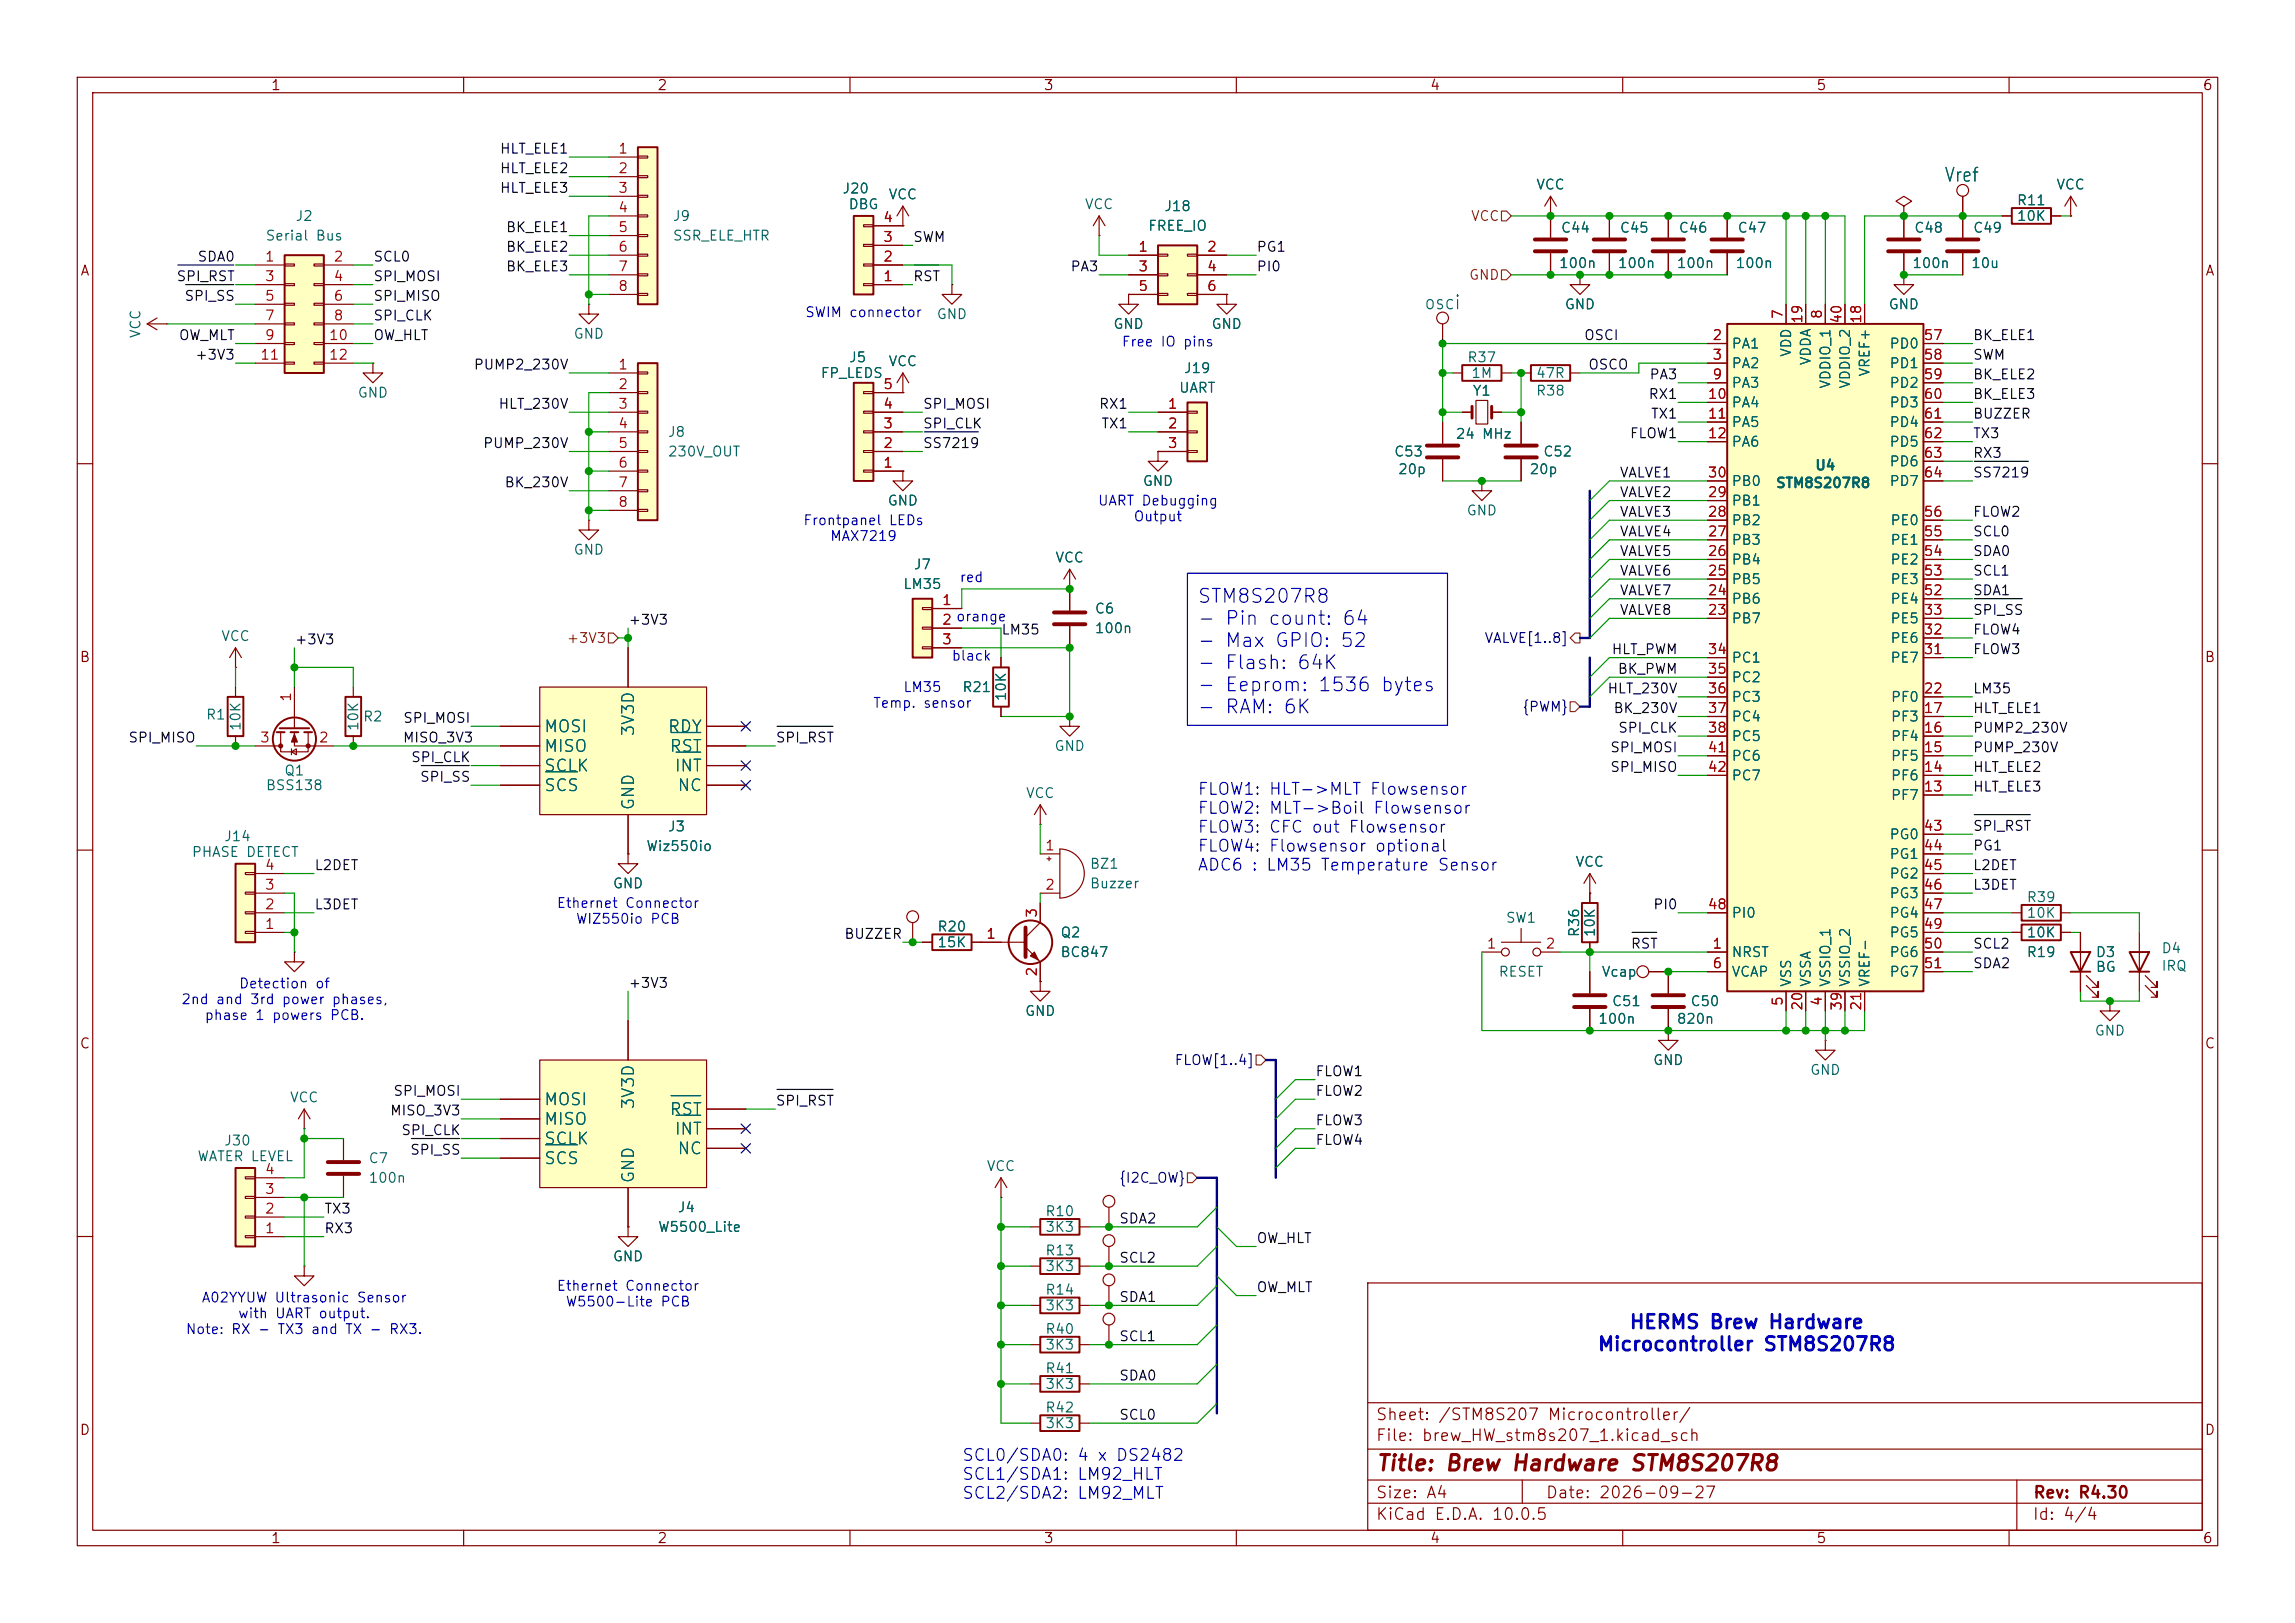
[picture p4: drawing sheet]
<svg xmlns="http://www.w3.org/2000/svg" width="297mm" height="210mm" viewBox="0 0 297 210" stroke-linecap="round" stroke-linejoin="round" font-family="sans-serif">
<defs><g id="words">
<text font-size="2" fill="#840000" x="178" y="190.8">Title: Brew Hardware STM8S207R8</text>
<g font-size="1.8" fill="#006464">
<text x="251.5" y="24">Vref</text>
<text x="184.2" y="40.5">osci</text>
</g>
<g font-size="1.8" fill="#0000c2">
<text x="154.9" y="78.5">STM8S207R8</text>
<text x="154.9" y="81.3">- Pin count: 64</text>
<text x="154.9" y="84.2">- Max GPIO: 52</text>
<text x="154.9" y="87">- Flash: 64K</text>
<text x="154.9" y="89.9">- Eeprom: 1536 bytes</text>
<text x="154.9" y="92.8">- RAM: 6K</text>
<text x="210.8" y="172.4">HERMS Brew Hardware</text>
<text x="206.7" y="175.2">Microcontroller STM8S207R8</text>
</g>
<g font-size="1.5" fill="#006464">
<text x="70.3" y="95.1">MOSI</text>
<text x="82.4" y="95.4" transform="rotate(-90 82.4 95.4)">3V3D</text>
<text x="86.3" y="95.1">RDY</text>
<text x="70.3" y="97.7">MISO</text>
<text x="70.3" y="100.2">SCLK</text>
<text x="86.5" y="97.7">RST</text>
<text x="87.2" y="100.2">INT</text>
<text x="70.3" y="102.8">SCS</text>
<text x="82.4" y="105" transform="rotate(-90 82.4 105)">GND</text>
<text x="87.6" y="102.8">NC</text>
<text x="70.3" y="143.4">MOSI</text>
<text x="82.4" y="143.7" transform="rotate(-90 82.4 143.7)">3V3D</text>
<text x="70.3" y="145.9">MISO</text>
<text x="70.3" y="148.5">SCLK</text>
<text x="86.5" y="144.7">RST</text>
<text x="87.2" y="147.2">INT</text>
<text x="87.6" y="149.7">NC</text>
<text x="70.3" y="151">SCS</text>
<text x="82.4" y="153.2" transform="rotate(-90 82.4 153.2)">GND</text>
</g>
<g font-size="1.5" fill="#0000c2">
<text x="154.9" y="103.2">FLOW1: HLT-&gt;MLT Flowsensor</text>
<text x="154.9" y="105.7">FLOW2: MLT-&gt;Boil Flowsensor</text>
<text x="154.9" y="108.1">FLOW3: CFC out Flowsensor</text>
<text x="154.9" y="110.6">FLOW4: Flowsensor optional</text>
<text x="154.9" y="113">ADC6 : LM35 Temperature Sensor</text>
<text x="124.4" y="189.4">SCL0/SDA0: 4 x DS2482</text>
<text x="124.4" y="191.9">SCL1/SDA1: LM92_HLT</text>
<text x="124.4" y="194.3">SCL2/SDA2: LM92_MLT</text>
</g>
<g font-size="1.5" fill="#840000">
<text x="178" y="184.1">Sheet: /STM8S207 Microcontroller/</text>
<text x="178" y="186.8">File: brew_HW_stm8s207_1.kicad_sch</text>
<text x="178" y="197">KiCad E.D.A. 10.0.5</text>
<text x="178" y="194.2">Size: A4</text>
<text x="200" y="194.2">Date: 2026-09-27</text>
<text x="263" y="197">Id: 4/4</text>
<text x="263" y="194.2">Rev: R4.30</text>
</g>
<g font-size="1.3" fill="#840000">
<text x="35" y="12">1</text>
<text x="85" y="12">2</text>
<text x="135" y="12">3</text>
<text x="185" y="12">4</text>
<text x="235" y="12">5</text>
<text x="285" y="12">6</text>
<text x="10.3" y="36">A</text>
<text x="285.3" y="36">A</text>
<text x="10.2" y="86">B</text>
<text x="285.2" y="86">B</text>
<text x="10.2" y="136">C</text>
<text x="285.2" y="136">C</text>
<text x="10.2" y="186">D</text>
<text x="285.2" y="186">D</text>
<text x="35" y="200">1</text>
<text x="85" y="200">2</text>
<text x="135" y="200">3</text>
<text x="185" y="200">4</text>
<text x="235" y="200">5</text>
<text x="285" y="200">6</text>
</g>
<g font-size="1.3" fill="#0f0f0f">
<text x="64.6" y="22.7">HLT_ELE2</text>
<text x="64.6" y="20.2">HLT_ELE1</text>
<text x="64.6" y="25.3">HLT_ELE3</text>
<text x="25.5" y="34.2">SDA0</text>
<text x="48.2" y="34.2">SCL0</text>
<text x="65.4" y="35.4">BK_ELE3</text>
<text x="65.4" y="30.4">BK_ELE1</text>
<text x="65.4" y="32.9">BK_ELE2</text>
<text x="118.1" y="31.6">SWM</text>
<text x="138.4" y="35.4">PA3</text>
<text x="162.5" y="32.9">PG1</text>
<text x="162.5" y="35.4">PI0</text>
<text x="22.8" y="36.7">SPI_RST</text>
<text x="23.8" y="39.2">SPI_SS</text>
<text x="48.2" y="36.7">SPI_MOSI</text>
<text x="48.2" y="41.8">SPI_CLK</text>
<text x="48.2" y="39.2">SPI_MISO</text>
<text x="118.1" y="36.7">RST</text>
<text x="23.1" y="44.3">OW_MLT</text>
<text x="25.2" y="46.9">+3V3</text>
<text x="48.2" y="44.3">OW_HLT</text>
<text x="204.9" y="44.3">OSCI</text>
<text x="255.2" y="44.3">BK_ELE1</text>
<text x="255.2" y="46.9">SWM</text>
<text x="61.2" y="48.1">PUMP2_230V</text>
<text x="64.4" y="53.2">HLT_230V</text>
<text x="119.4" y="53.2">SPI_MOSI</text>
<text x="142.1" y="53.2">RX1</text>
<text x="205.5" y="48.1">OSCO</text>
<text x="213.3" y="51.9">RX1</text>
<text x="213.4" y="49.4">PA3</text>
<text x="255.2" y="49.4">BK_ELE2</text>
<text x="255.2" y="51.9">BK_ELE3</text>
<text x="62.4" y="58.3">PUMP_230V</text>
<text x="119.4" y="55.8">SPI_CLK</text>
<text x="119.4" y="58.3">SS7219</text>
<text x="142.4" y="55.8">TX1</text>
<text x="210.8" y="57">FLOW1</text>
<text x="213.6" y="54.5">TX1</text>
<text x="255.2" y="59.6">RX3</text>
<text x="255.2" y="54.5">BUZZER</text>
<text x="255.2" y="57">TX3</text>
<text x="65.2" y="63.4">BK_230V</text>
<text x="209.5" y="62.1">VALVE1</text>
<text x="209.5" y="64.6">VALVE2</text>
<text x="255.2" y="62.1">SS7219</text>
<text x="209.5" y="67.2">VALVE3</text>
<text x="209.5" y="69.7">VALVE4</text>
<text x="255.2" y="69.7">SCL0</text>
<text x="255.2" y="67.2">FLOW2</text>
<text x="209.5" y="72.3">VALVE5</text>
<text x="209.5" y="77.3">VALVE7</text>
<text x="209.5" y="74.8">VALVE6</text>
<text x="255.2" y="77.3">SDA1</text>
<text x="255.2" y="74.8">SCL1</text>
<text x="255.2" y="72.3">SDA0</text>
<text x="38.1" y="83.7">+3V3</text>
<text x="81.3" y="81.2">+3V3</text>
<text x="129.5" y="82.4">LM35</text>
<text x="209.5" y="79.9">VALVE8</text>
<text x="255.2" y="79.9">SPI_SS</text>
<text x="255.2" y="82.4">FLOW4</text>
<text x="208.5" y="85">HLT_PWM</text>
<text x="209.3" y="87.5">BK_PWM</text>
<text x="255.2" y="85">FLOW3</text>
<text x="52.1" y="93.9">SPI_MOSI</text>
<text x="207.9" y="90">HLT_230V</text>
<text x="208.7" y="92.6">BK_230V</text>
<text x="209.3" y="95.1">SPI_CLK</text>
<text x="255.2" y="92.6">HLT_ELE1</text>
<text x="255.2" y="90">LM35</text>
<text x="255.2" y="95.1">PUMP2_230V</text>
<text x="16.5" y="96.4">SPI_MISO</text>
<text x="52" y="96.4">MISO_3V3</text>
<text x="53.1" y="98.9">SPI_CLK</text>
<text x="54.3" y="101.5">SPI_SS</text>
<text x="100.3" y="96.4">SPI_RST</text>
<text x="208.3" y="100.2">SPI_MISO</text>
<text x="208.3" y="97.7">SPI_MOSI</text>
<text x="255.2" y="97.7">PUMP_230V</text>
<text x="255.2" y="100.2">HLT_ELE2</text>
<text x="255.2" y="102.7">HLT_ELE3</text>
<text x="255.2" y="107.8">SPI_RST</text>
<text x="40.6" y="112.9">L2DET</text>
<text x="255.2" y="110.4">PG1</text>
<text x="255.2" y="112.9">L2DET</text>
<text x="40.6" y="118">L3DET</text>
<text x="213.9" y="118">PI0</text>
<text x="255.2" y="115.4">L3DET</text>
<text x="109.2" y="121.8">BUZZER</text>
<text x="211" y="123.1">RST</text>
<text x="255.2" y="123.1">SCL2</text>
<text x="255.2" y="125.6">SDA2</text>
<text x="81.3" y="128.1">+3V3</text>
<text x="50.8" y="142.1">SPI_MOSI</text>
<text x="100.3" y="143.4">SPI_RST</text>
<text x="170.2" y="142.1">FLOW2</text>
<text x="170.2" y="139.6">FLOW1</text>
<text x="50.4" y="144.7">MISO_3V3</text>
<text x="51.8" y="147.2">SPI_CLK</text>
<text x="53" y="149.7">SPI_SS</text>
<text x="170.2" y="148.5">FLOW4</text>
<text x="170.2" y="145.9">FLOW3</text>
<text x="41.9" y="159.9">RX3</text>
<text x="41.9" y="157.4">TX3</text>
<text x="144.8" y="158.6">SDA2</text>
<text x="162.5" y="161.2">OW_HLT</text>
<text x="144.8" y="163.7">SCL2</text>
<text x="162.5" y="167.5">OW_MLT</text>
<text x="144.8" y="168.8">SDA1</text>
<text x="144.8" y="173.9">SCL1</text>
<text x="144.8" y="178.9">SDA0</text>
<text x="144.8" y="184">SCL0</text>
</g>
<g font-size="1.3" fill="#a90000">
<text x="79.9" y="20.2">1</text>
<text x="79.9" y="22.7">2</text>
<text x="79.9" y="25.3">3</text>
<text x="79.9" y="27.8">4</text>
<text x="114.2" y="29.1">4</text>
<text x="34.2" y="34.2">1</text>
<text x="43.1" y="34.2">2</text>
<text x="79.9" y="30.3">5</text>
<text x="79.9" y="32.9">6</text>
<text x="79.9" y="35.4">7</text>
<text x="114.2" y="34.2">2</text>
<text x="114.2" y="31.6">3</text>
<text x="147.2" y="32.9">1</text>
<text x="147.2" y="35.4">3</text>
<text x="156.1" y="32.9">2</text>
<text x="156.1" y="35.4">4</text>
<text x="34.2" y="36.7">3</text>
<text x="34.2" y="39.2">5</text>
<text x="34.2" y="41.8">7</text>
<text x="43.1" y="36.7">4</text>
<text x="43.1" y="39.2">6</text>
<text x="43.1" y="41.8">8</text>
<text x="79.9" y="38">8</text>
<text x="114.2" y="36.7">1</text>
<text x="147.2" y="38">5</text>
<text x="156.1" y="38">6</text>
<text x="231" y="41.4" transform="rotate(-90 231 41.4)">7</text>
<text x="233.5" y="42" transform="rotate(-90 233.5 42)">19</text>
<text x="236.1" y="41.4" transform="rotate(-90 236.1 41.4)">8</text>
<text x="238.6" y="42" transform="rotate(-90 238.6 42)">40</text>
<text x="241.2" y="42" transform="rotate(-90 241.2 42)">18</text>
<text x="33.6" y="46.9">11</text>
<text x="34.2" y="44.3">9</text>
<text x="42.5" y="44.3">10</text>
<text x="42.5" y="46.9">12</text>
<text x="221.5" y="44.3">2</text>
<text x="221.5" y="46.9">3</text>
<text x="248.9" y="44.3">57</text>
<text x="248.9" y="46.9">58</text>
<text x="79.9" y="48.1">1</text>
<text x="79.9" y="50.7">2</text>
<text x="79.9" y="53.2">3</text>
<text x="114.2" y="53.2">4</text>
<text x="114.2" y="50.7">5</text>
<text x="151" y="53.2">1</text>
<text x="220.9" y="51.9">10</text>
<text x="221.5" y="49.4">9</text>
<text x="248.9" y="49.4">59</text>
<text x="248.9" y="51.9">60</text>
<text x="79.9" y="55.7">4</text>
<text x="79.9" y="58.3">5</text>
<text x="114.2" y="58.3">2</text>
<text x="114.2" y="55.7">3</text>
<text x="151" y="55.7">2</text>
<text x="151" y="58.3">3</text>
<text x="220.9" y="54.5">11</text>
<text x="220.9" y="57">12</text>
<text x="248.9" y="54.5">61</text>
<text x="248.9" y="57">62</text>
<text x="248.9" y="59.6">63</text>
<text x="79.9" y="60.8">6</text>
<text x="79.9" y="63.4">7</text>
<text x="79.9" y="65.9">8</text>
<text x="114.2" y="60.8">1</text>
<text x="220.9" y="64.6">29</text>
<text x="220.9" y="62.1">30</text>
<text x="248.9" y="62.1">64</text>
<text x="220.9" y="69.7">27</text>
<text x="220.9" y="67.2">28</text>
<text x="248.9" y="69.7">55</text>
<text x="248.9" y="67.2">56</text>
<text x="220.9" y="77.3">24</text>
<text x="220.9" y="74.8">25</text>
<text x="220.9" y="72.3">26</text>
<text x="248.9" y="77.3">52</text>
<text x="248.9" y="74.8">53</text>
<text x="248.9" y="72.3">54</text>
<text x="121.8" y="78.6">1</text>
<text x="121.8" y="81.1">2</text>
<text x="121.8" y="83.7">3</text>
<text x="220.9" y="79.9">23</text>
<text x="248.9" y="82.4">32</text>
<text x="248.9" y="79.9">33</text>
<text x="220.9" y="85">34</text>
<text x="220.9" y="87.5">35</text>
<text x="248.9" y="85">31</text>
<text x="38" y="90.9" transform="rotate(-90 38 90.9)">1</text>
<text x="220.9" y="90">36</text>
<text x="220.9" y="92.6">37</text>
<text x="220.9" y="95.1">38</text>
<text x="248.9" y="95.1">16</text>
<text x="248.9" y="92.6">17</text>
<text x="248.9" y="90">22</text>
<text x="33.6" y="96.4">3</text>
<text x="41.2" y="96.4">2</text>
<text x="220.9" y="97.7">41</text>
<text x="220.9" y="100.2">42</text>
<text x="248.9" y="100.2">14</text>
<text x="248.9" y="97.7">15</text>
<text x="248.9" y="102.7">13</text>
<text x="248.9" y="107.8">43</text>
<text x="34.2" y="112.9">4</text>
<text x="135.2" y="110.4">1</text>
<text x="248.9" y="110.4">44</text>
<text x="248.9" y="112.9">45</text>
<text x="34.2" y="118">2</text>
<text x="34.2" y="115.4">3</text>
<text x="134.5" y="118.8" transform="rotate(-90 134.5 118.8)">3</text>
<text x="135.2" y="115.4">2</text>
<text x="220.9" y="118">48</text>
<text x="248.9" y="115.4">46</text>
<text x="248.9" y="118">47</text>
<text x="34.2" y="120.5">1</text>
<text x="127.5" y="121.8">1</text>
<text x="192.3" y="123.1">1</text>
<text x="199.9" y="123.1">2</text>
<text x="221.5" y="123.1">1</text>
<text x="221.5" y="125.6">6</text>
<text x="248.9" y="120.5">49</text>
<text x="248.9" y="123.1">50</text>
<text x="248.9" y="125.6">51</text>
<text x="134.5" y="126.5" transform="rotate(-90 134.5 126.5)">2</text>
<text x="231" y="130.3" transform="rotate(-90 231 130.3)">5</text>
<text x="233.5" y="130.9" transform="rotate(-90 233.5 130.9)">20</text>
<text x="236.1" y="130.3" transform="rotate(-90 236.1 130.3)">4</text>
<text x="238.6" y="130.9" transform="rotate(-90 238.6 130.9)">39</text>
<text x="241.2" y="130.9" transform="rotate(-90 241.2 130.9)">21</text>
<text x="34.2" y="154.8">3</text>
<text x="34.2" y="152.3">4</text>
<text x="34.2" y="159.9">1</text>
<text x="34.2" y="157.3">2</text>
</g>
<g font-size="1.3" fill="#006464">
<text x="38.2" y="28.9">J2</text>
<text x="87" y="28.9">J9</text>
<text x="108.9" y="25.3">J20</text>
<text x="109.7" y="27.4">DBG</text>
<text x="114.9" y="26.1">VCC</text>
<text x="140.3" y="27.4">VCC</text>
<text x="150.6" y="27.6">J18</text>
<text x="198.7" y="24.8">VCC</text>
<text x="260.9" y="26.9">R11</text>
<text x="260.9" y="28.9">10K</text>
<text x="266" y="24.8">VCC</text>
<text x="34.3" y="31.4">Serial Bus</text>
<text x="87" y="31.4">SSR_ELE_HTR</text>
<text x="148.5" y="30.2">FREE_IO</text>
<text x="201.7" y="35">100n</text>
<text x="201.9" y="30.4">C44</text>
<text x="209.3" y="35">100n</text>
<text x="209.5" y="30.4">C45</text>
<text x="216.9" y="35">100n</text>
<text x="217.2" y="30.4">C46</text>
<text x="224.5" y="35">100n</text>
<text x="224.8" y="30.4">C47</text>
<text x="247.4" y="35">100n</text>
<text x="247.6" y="30.4">C48</text>
<text x="255" y="35">10u</text>
<text x="255.3" y="30.4">C49</text>
<text x="121.1" y="41.6">GND</text>
<text x="202.4" y="40.3">GND</text>
<text x="244.3" y="40.3">GND</text>
<text x="18.5" y="43.9" transform="rotate(-90 18.5 43.9)">VCC</text>
<text x="74.1" y="44.1">GND</text>
<text x="109.8" y="47.2">J5</text>
<text x="114.9" y="47.7">VCC</text>
<text x="144" y="42.9">GND</text>
<text x="156.7" y="42.9">GND</text>
<text x="189.8" y="47.2">R37</text>
<text x="224" y="45.4">PA1</text>
<text x="224" y="48">PA2</text>
<text x="232.1" y="46.3" transform="rotate(-90 232.1 46.3)">VDD</text>
<text x="234.6" y="47.4" transform="rotate(-90 234.6 47.4)">VDDA</text>
<text x="244.4" y="45.4">PD0</text>
<text x="244.4" y="48">PD1</text>
<text x="46.2" y="51.8">GND</text>
<text x="106.1" y="49.2">FP_LEDS</text>
<text x="152.5" y="51.1">UART</text>
<text x="153.1" y="48.6">J19</text>
<text x="190.3" y="49.2">1M</text>
<text x="190.5" y="51.5">Y1</text>
<text x="198.7" y="51.5">R38</text>
<text x="198.7" y="49.2">47R</text>
<text x="224" y="50.5">PA3</text>
<text x="224" y="53">PA4</text>
<text x="237.2" y="50.4" transform="rotate(-90 237.2 50.4)">VDDIO_1</text>
<text x="239.7" y="50.4" transform="rotate(-90 239.7 50.4)">VDDIO_2</text>
<text x="242.3" y="48.8" transform="rotate(-90 242.3 48.8)">VREF+</text>
<text x="244.4" y="50.5">PD2</text>
<text x="244.4" y="53">PD3</text>
<text x="86.3" y="56.8">J8</text>
<text x="86.3" y="59.4">230V_OUT</text>
<text x="180.3" y="59.4">C53</text>
<text x="188.3" y="57.1">24 MHz</text>
<text x="199.6" y="59.4">C52</text>
<text x="224" y="55.6">PA5</text>
<text x="224" y="58.1">PA6</text>
<text x="244.4" y="55.6">PD4</text>
<text x="244.4" y="58.1">PD5</text>
<text x="114.8" y="65.7">GND</text>
<text x="147.8" y="63.2">GND</text>
<text x="180.8" y="61.7">20p</text>
<text x="197.9" y="61.7">20p</text>
<text x="224" y="65.7">PB1</text>
<text x="224" y="63.2">PB0</text>
<text x="229.7" y="63.4">STM8S207R8</text>
<text x="234.8" y="61.2">U4</text>
<text x="244.4" y="60.7">PD6</text>
<text x="244.4" y="63.2">PD7</text>
<text x="189.7" y="67">GND</text>
<text x="224" y="70.8">PB3</text>
<text x="224" y="68.3">PB2</text>
<text x="244.6" y="70.8">PE1</text>
<text x="244.6" y="68.3">PE0</text>
<text x="74.1" y="72.1">GND</text>
<text x="116.8" y="76.5">LM35</text>
<text x="118.2" y="74">J7</text>
<text x="136.5" y="73.1">VCC</text>
<text x="224" y="75.9">PB5</text>
<text x="224" y="73.4">PB4</text>
<text x="244.6" y="75.9">PE3</text>
<text x="244.6" y="73.4">PE2</text>
<text x="28.5" y="83.3">VCC</text>
<text x="141.6" y="79.7">C6</text>
<text x="141.6" y="82.2">100n</text>
<text x="224" y="81">PB7</text>
<text x="224" y="78.4">PB6</text>
<text x="244.6" y="83.5">PE6</text>
<text x="244.6" y="81">PE5</text>
<text x="244.6" y="78.4">PE4</text>
<text x="124.4" y="89.9">R21</text>
<text x="224" y="86.1">PC1</text>
<text x="224" y="88.6">PC2</text>
<text x="244.6" y="86.1">PE7</text>
<text x="26.6" y="93.4">R1</text>
<text x="31.4" y="94.7" transform="rotate(-90 31.4 94.7)">10K</text>
<text x="46.7" y="94.7" transform="rotate(-90 46.7 94.7)">10K</text>
<text x="46.9" y="93.7">R2</text>
<text x="130.5" y="90.8" transform="rotate(-90 130.5 90.8)">10K</text>
<text x="224" y="91.1">PC3</text>
<text x="224" y="93.7">PC4</text>
<text x="244.6" y="93.7">PF3</text>
<text x="244.6" y="91.1">PF0</text>
<text x="36.7" y="100.7">Q1</text>
<text x="136.4" y="97.5">GND</text>
<text x="224" y="96.2">PC5</text>
<text x="224" y="98.8">PC6</text>
<text x="224" y="101.3">PC7</text>
<text x="244.6" y="101.3">PF6</text>
<text x="244.6" y="98.8">PF5</text>
<text x="244.6" y="96.2">PF4</text>
<text x="34.3" y="102.6">BSS138</text>
<text x="86.3" y="107.9">J3</text>
<text x="132.7" y="103.6">VCC</text>
<text x="244.6" y="103.8">PF7</text>
<text x="24.7" y="111.2">PHASE DETECT</text>
<text x="28.9" y="109.2">J14</text>
<text x="83.6" y="110.4">Wiz550io</text>
<text x="141" y="112.7">BZ1</text>
<text x="203.8" y="112.5">VCC</text>
<text x="244.4" y="108.9">PG0</text>
<text x="244.4" y="111.5">PG1</text>
<text x="244.4" y="114">PG2</text>
<text x="79.2" y="115.3">GND</text>
<text x="141" y="115.3">Buzzer</text>
<text x="194.8" y="119.7">SW1</text>
<text x="224" y="119.1">PI0</text>
<text x="244.4" y="116.5">PG3</text>
<text x="244.4" y="119.1">PG4</text>
<text x="262.2" y="117">R39</text>
<text x="262.2" y="119.1">10K</text>
<text x="121.2" y="120.9">R20</text>
<text x="121.2" y="122.9">15K</text>
<text x="137.1" y="121.6">Q2</text>
<text x="137.1" y="124.2">BC847</text>
<text x="204.7" y="121.4" transform="rotate(-90 204.7 121.4)">R36</text>
<text x="206.7" y="121.4" transform="rotate(-90 206.7 121.4)">10K</text>
<text x="224" y="124.2">NRST</text>
<text x="244.4" y="121.6">PG5</text>
<text x="244.4" y="124.2">PG6</text>
<text x="262.2" y="124.2">R19</text>
<text x="262.2" y="121.6">10K</text>
<text x="271.1" y="124.2">D3</text>
<text x="279.6" y="123.6">D4</text>
<text x="279.6" y="125.9">IRQ</text>
<text x="132.6" y="131.8">GND</text>
<text x="193.9" y="126.7">RESET</text>
<text x="207.2" y="126.7">Vcap</text>
<text x="208.5" y="130.5">C51</text>
<text x="218.7" y="130.5">C50</text>
<text x="224" y="126.7">VCAP</text>
<text x="232.1" y="127.8" transform="rotate(-90 232.1 127.8)">VSS</text>
<text x="234.6" y="127.8" transform="rotate(-90 234.6 127.8)">VSSA</text>
<text x="237.2" y="127.8" transform="rotate(-90 237.2 127.8)">VSSIO_1</text>
<text x="239.7" y="127.8" transform="rotate(-90 239.7 127.8)">VSSIO_2</text>
<text x="242.3" y="127.8" transform="rotate(-90 242.3 127.8)">VREF-</text>
<text x="244.4" y="126.7">PG7</text>
<text x="271.1" y="126.1">BG</text>
<text x="206.7" y="132.8">100n</text>
<text x="216.9" y="132.8">820n</text>
<text x="271" y="134.3">GND</text>
<text x="37.4" y="142.9">VCC</text>
<text x="213.8" y="138.1">GND</text>
<text x="234.2" y="139.4">GND</text>
<text x="28.9" y="148.5">J30</text>
<text x="25.5" y="150.6">WATER LEVEL</text>
<text x="47.6" y="150.8">C7</text>
<text x="47.6" y="153.4">100n</text>
<text x="127.6" y="151.8">VCC</text>
<text x="85.1" y="159.7">W5500_Lite</text>
<text x="87.6" y="157.2">J4</text>
<text x="135.2" y="157.7">R10</text>
<text x="135.2" y="159.7">3K3</text>
<text x="79.2" y="163.5">GND</text>
<text x="135.2" y="167.8">R14</text>
<text x="135.2" y="162.8">R13</text>
<text x="135.2" y="164.8">3K3</text>
<text x="135.2" y="172.9">R40</text>
<text x="135.2" y="169.9">3K3</text>
<text x="135.2" y="178">R41</text>
<text x="135.2" y="175">3K3</text>
<text x="135.2" y="183.1">R42</text>
<text x="135.2" y="185.1">3K3</text>
<text x="135.2" y="180">3K3</text>
</g>
<g font-size="1.3" fill="#725600">
<text x="190.3" y="28.9">VCC</text>
<text x="190" y="36.5">GND</text>
<text x="73.2" y="83.5">+3V3</text>
</g>
<g font-size="1.3" fill="#0000c2">
<text x="104.1" y="41.4">SWIM connector</text>
<text x="145.1" y="45.2">Free IO pins</text>
<text x="142" y="65.7">UART Debugging</text>
<text x="103.9" y="68.3">Frontpanel LEDs</text>
<text x="107.3" y="70.3">MAX7219</text>
<text x="146.6" y="67.8">Output</text>
<text x="124.1" y="75.6">red</text>
<text x="123.6" y="80.7">orange</text>
<text x="116.8" y="89.9">LM35</text>
<text x="123.1" y="85.8">black</text>
<text x="112.9" y="91.9">Temp. sensor</text>
<text x="72" y="117.8">Ethernet Connector</text>
<text x="74.4" y="119.8">WIZ550io PCB</text>
<text x="23.4" y="130.3">2nd and 3rd power phases,</text>
<text x="30.8" y="128.2">Detection of</text>
<text x="26.4" y="132.3">phase 1 powers PCB.</text>
<text x="72" y="167.3">Ethernet Connector</text>
<text x="23.9" y="172.9">Note: RX - TX3 and TX - RX3.</text>
<text x="26" y="168.8">A02YYUW Ultrasonic Sensor</text>
<text x="30.7" y="170.9">with UART output.</text>
<text x="73.1" y="169.4">W5500-Lite PCB</text>
</g>
<g font-size="1.3" fill="#000084">
<text x="192" y="83.5">VALVE[1..8]</text>
<text x="196.9" y="92.4">{PWM}</text>
<text x="151.9" y="138.1">FLOW[1..4]</text>
<text x="144.7" y="153.4">{I2C_OW}</text>
</g>
</g></defs>
<g fill="none" stroke="#840000" stroke-width=".15">
<path d="M10 10h277v190h-277zM12 12h273v186h-273zM60 10v2M110 10v2M160 10v2M210 10v2M260 10v2M76.2 39.4v1.2h1.3l-1.3 1.3-1.3-1.3h1.3M76.2 39.4h.1M142.2 30.5h.1M142.2 27.9l-.7 1.3M142.2 27.9l.8 1.3"/>
<path d="M142.2 27.9v2.6M48.3 47v1.3h1.2l-1.2 1.2-1.3-1.2h1.3M48.3 47h.1M186.7 54.6v2.8M186.7 59.4v2.8M10 60h2M76.2 67.3v1.3h1.3l-1.3 1.3-1.3-1.3h1.3M76.2 67.3h.1M285 60h2M10 110h2M118.1 119.4v2.5M134.6 116.8v2.6l-1.9 1.9"/>
<path d="M285 110h2M38.1 123.2v1.3h1.3l-1.3 1.2-1.3-1.2h1.3M38.1 123.2h.1M119.4 121.9h1.2M125.7 121.9h7M132.7 122.6l1.9 1.9v2.5M134.6 127v1.3h1.3l-1.3 1.2-1.3-1.2h1.3M134.6 127h.1M10 160h2M177 166h108v32h-108zM285 160h2M60 198v2"/>
<path d="M110 198v2M160 198v2M177 194.5h108M177 191.5h108M177 187.5h108M177 181.5h108M197 191.5v3M210 198v2M260 198v2M261 191.5v6.5"/>
<circle cx="118.1" cy="118.6" r=".76"/>
</g>
<g fill="none" stroke="#840000" stroke-width=".25">
<path d="M120.6 120.9h5.1v2h-5.1z"/>
<circle cx="133.3" cy="121.9" r="2.82"/>
</g>
<path d="M184.7 57.7h4M184.7 59.2h4M132.7 120v3.8" fill="none" stroke="#840000" stroke-width=".51"/>
<path d="M133.3 123.7l.6-.5 .5 1z" fill="#840000" stroke="#840000" stroke-width=".15"/>
<path d="M36.8 33h5.1v15.3h-5.1z" fill="#ffffc2"/>
<path d="M36.8 33h5.1v15.3h-5.1z" fill="none" stroke="#840000" stroke-width=".25"/>
<g fill="none" stroke="#840000" stroke-width=".15">
<path d="M33 34.3h3.8M33 36.8h3.8M33 39.4h3.8M36.8 34.2h1.3v.2h-1.3zM36.8 36.7h1.3v.3h-1.3zM36.8 39.2h1.3v.3h-1.3zM40.6 34.2h1.3v.2h-1.3zM40.6 36.7h1.3v.3h-1.3zM40.6 39.2h1.3v.3h-1.3zM41.9 34.3h3.8M41.9 36.8h3.8M41.9 39.4h3.8"/>
<path d="M33 41.9h3.8M33 44.5h3.8M33 47h3.8M36.8 41.8h1.3v.2h-1.3zM36.8 44.3h1.3v.3h-1.3zM36.8 46.9h1.3v.2h-1.3zM40.6 41.8h1.3v.2h-1.3zM40.6 44.3h1.3v.3h-1.3zM40.6 46.9h1.3v.2h-1.3zM41.9 41.9h3.8M41.9 44.5h3.8M41.9 47h3.8"/>
</g>
<path d="M82.5 47h2.6v20.3h-2.6z" fill="#ffffc2"/>
<path d="M82.5 47h2.6v20.3h-2.6z" fill="none" stroke="#840000" stroke-width=".25"/>
<g fill="none" stroke="#840000" stroke-width=".15">
<path d="M78.7 48.3h3.8M78.7 50.8h3.8M78.7 53.3h3.8M78.7 55.9h3.8M78.7 58.4h3.8M82.5 48.1h1.3v.3h-1.3zM82.5 50.7h1.3v.2h-1.3zM82.5 53.2h1.3v.3h-1.3zM82.5 55.8h1.3v.2h-1.3zM82.5 58.3h1.3v.2h-1.3zM78.7 61h3.8M78.7 63.5h3.8"/>
<path d="M78.7 66h3.8M82.5 60.8h1.3v.3h-1.3zM82.5 63.4h1.3v.2h-1.3zM82.5 65.9h1.3v.3h-1.3z"/>
</g>
<path d="M82.5 19.1h2.6v20.3h-2.6z" fill="#ffffc2"/>
<path d="M82.5 19.1h2.6v20.3h-2.6z" fill="none" stroke="#840000" stroke-width=".25"/>
<g fill="none" stroke="#840000" stroke-width=".15">
<path d="M78.7 20.3h3.8M78.7 22.9h3.8M78.7 25.4h3.8M78.7 27.9h3.8M78.7 30.5h3.8M78.7 33h3.8M78.7 35.6h3.8M78.7 38.1h3.8M82.5 20.2h1.3v.2h-1.3zM82.5 22.7h1.3v.3h-1.3zM82.5 25.3h1.3v.2h-1.3zM82.5 27.8h1.3v.3h-1.3z"/>
<path d="M82.5 30.4h1.3v.2h-1.3zM82.5 32.9h1.3v.2h-1.3zM82.5 35.4h1.3v.3h-1.3zM82.5 38h1.3v.2h-1.3z"/>
</g>
<path d="M149.9 31.8h5v7.6h-5z" fill="#ffffc2"/>
<path d="M149.9 31.8h5v7.6h-5zM44.7 90.2h2v5.1h-2z" fill="none" stroke="#840000" stroke-width=".25"/>
<g fill="none" stroke="#840000" stroke-width=".15">
<path d="M146 33h3.9M146 35.6h3.9M146 38.1h3.9M149.9 32.9h1.2v.2h-1.2zM149.9 35.4h1.2v.3h-1.2zM149.9 38h1.2v.2h-1.2zM153.7 32.9h1.2v.2h-1.2zM153.7 35.4h1.2v.3h-1.2zM153.7 38h1.2v.2h-1.2zM154.9 33h3.8M154.9 35.6h3.8M154.9 38.1h3.8"/>
<path d="M19 41.9l1.3 .8M19 41.9h2.6M20.3 41.1l-1.3 .8M21.6 41.9h.1M196.8 54.6v2.8M196.8 59.4v2.8M191.8 62.2v1.3h1.2l-1.2 1.3-1.3-1.3h1.3M191.8 62.2h.1M45.7 88.9v1.3M45.7 95.3v1.2"/>
</g>
<path d="M194.8 57.7h4.1M194.8 59.2h4.1" fill="none" stroke="#840000" stroke-width=".51"/>
<path d="M110.5 27.9h2.5v10.2h-2.5z" fill="#ffffc2"/>
<path d="M110.5 27.9h2.5v10.2h-2.5z" fill="none" stroke="#840000" stroke-width=".25"/>
<path d="M111.8 36.7h1.2v.3h-1.2zM111.8 34.2h1.2v.2h-1.2zM111.8 31.6h1.2v.3h-1.2zM111.8 29.1h1.2v.2h-1.2zM113 36.8h3.8M113 34.3h3.8M113 31.8h3.8M113 29.2h3.8M189.2 53.3h1.3M191 51.8h1.5v3.1h-1.5zM193 53.3h1.3" fill="none" stroke="#840000" stroke-width=".15"/>
<path d="M190.5 52.6v1.5M193 52.6v1.5" fill="none" stroke="#840000" stroke-width=".38"/>
<path d="M30.5 111.8h2.5v10.1h-2.5z" fill="#ffffc2"/>
<g fill="none" stroke="#840000" stroke-width=".25">
<path d="M189.2 47.2h5.1v2.1h-5.1zM198.1 47.2h5.1v2.1h-5.1zM35.8 94.7h1M36.2 94.2h3.8M37.6 94.7h1M39.4 94.7h1M30.5 111.8h2.5v10.1h-2.5zM204.7 116.8h2.1v5.1h-2.1zM134.6 183.1h5.1v2.1h-5.1z"/>
<circle cx="38.1" cy="95.6" r="2.79"/>
</g>
<g fill="none" stroke="#840000" stroke-width=".15">
<path d="M200.7 27.9h.1M200.7 25.4l-.8 1.3M200.7 25.4l.7 1.3M200.7 25.4v5.3M200.7 32.8v2.8M204.5 35.6v1.2h1.2l-1.2 1.3-1.3-1.3h1.3M204.5 35.6h.1M116.8 50.8h.1M116.8 48.3l-.7 1.2M116.8 48.3l.8 1.2M116.8 48.3v2.5M186.7 41.9v2.6"/>
<path d="M188 48.3h1.2M194.3 48.3h1.3M196.8 48.3h1.3M203.2 48.3h1.3M33 96.5h3.3M36.3 94.7v2.6h3.6v-2.6M37.7 97.3l.7-.4v.8zM37.7 96.9v.8M38.1 94.7v1.8h5.1M38.1 88.9v5.3M31.7 118h1.3v.2h-1.3zM31.7 115.4h1.3v.3h-1.3z"/>
<path d="M31.7 112.9h1.3v.3h-1.3zM33 118.1h3.8M33 115.6h3.8M33 113h3.8M205.7 115.6v1.2M31.7 120.5h1.3v.3h-1.3zM33 120.7h3.8M205.7 121.9v1.3M215.9 133.4v1.2h1.3l-1.3 1.3-1.3-1.3h1.3M215.9 133.4h.1M215.9 125.7v2.8M215.9 130.6v2.8"/>
<path d="M236.2 134.6v1.3h1.3l-1.3 1.3-1.3-1.3h1.3M236.2 134.6h.1M81.3 158.8v1.2h1.2l-1.2 1.3-1.3-1.3h1.3M81.3 158.8h.1M133.3 184.2h1.3M139.7 184.2h1.3"/>
<circle cx="186.7" cy="41.1" r=".76"/>
</g>
<path d="M198.6 31h4.1M198.6 32.5h4.1M213.9 128.8h4M213.9 130.3h4" fill="none" stroke="#840000" stroke-width=".51"/>
<g fill="#840000" stroke="#840000" stroke-width=".15">
<path d="M38.1 95l.4 1h-.8z"/>
<circle cx="36.3" cy="96.5" r=".25"/>
<circle cx="39.9" cy="96.5" r=".25"/>
</g>
<path d="M69.8 88.9h21.6v16.5h-21.6z" fill="#ffffc2"/>
<path d="M64.8 94h5M64.8 96.5h5M64.8 99.1h5M69.8 88.9h21.6v16.5h-21.6zM81.3 83.8v5.1M91.4 94h5.1M91.4 96.5h5.1M91.4 99.1h5.1M64.8 101.6h5M81.3 105.4v5.1M91.4 101.6h5.1" fill="none" stroke="#840000" stroke-width=".15"/>
<path d="M70.6 99.9h4.1M86.8 94.8h3.9M87.5 97.3h3.2" fill="none" stroke="#006464" stroke-width=".15"/>
<path d="M110.5 49.5h2.5v12.7h-2.5z" fill="#ffffc2"/>
<path d="M110.5 49.5h2.5v12.7h-2.5zM29.5 90.2h2v5.1h-2z" fill="none" stroke="#840000" stroke-width=".25"/>
<g fill="none" stroke="#840000" stroke-width=".15">
<path d="M146 38.1v1.3h1.3l-1.3 1.2-1.2-1.2h1.2M146 38.1h.1M158.7 38.1v1.3h1.3l-1.3 1.2-1.2-1.2h1.2M158.7 38.1h.1M208.3 27.9v2.8M208.3 32.8v2.8M215.9 27.9v2.8M215.9 32.8v2.8M246.4 26.7l1-.7-1-.6-1 .6 1 .7v1.2M246.4 27.9h.1M111.8 58.3h1.2v.2h-1.2zM111.8 55.8h1.2v.2h-1.2z"/>
<path d="M111.8 53.2h1.2v.3h-1.2zM111.8 50.7h1.2v.2h-1.2zM113 58.4h3.8M113 55.9h3.8M113 53.3h3.8M113 50.8h3.8M111.8 60.8h1.2v.3h-1.2zM113 61h3.8M116.8 61v1.2h1.3l-1.3 1.3-1.2-1.3h1.2M116.8 61h.1M30.5 86.4h.1M30.5 83.8l.7 1.3"/>
<path d="M30.5 83.8l-.8 1.3M30.5 83.8v2.6M30.5 88.9v1.3M30.5 95.3v1.2"/>
</g>
<path d="M206.2 31h4.1M206.2 32.5h4.1M213.9 31h4M213.9 32.5h4" fill="none" stroke="#840000" stroke-width=".51"/>
<path d="M153.7 52.1h2.5v7.6h-2.5z" fill="#ffffc2"/>
<path d="M260.3 26.9h5.1v2.1h-5.1zM153.7 52.1h2.5v7.6h-2.5zM268 123.2h2.5l-1.3 2.5zM268 125.7h2.5M275.6 123.2h2.5l-1.2 2.5zM275.6 125.7h2.5M134.6 178.1h5.1v2h-5.1zM134.6 173h5.1v2h-5.1z" fill="none" stroke="#840000" stroke-width=".25"/>
<g fill="none" stroke="#840000" stroke-width=".15">
<path d="M123.2 36.8v1.3h1.3l-1.3 1.3-1.3-1.3h1.3M123.2 36.8h.1M259.1 27.9h1.2M265.4 27.9h1.3M268 27.9h.1M268 25.4l-.8 1.3M268 25.4l.7 1.3M268 25.4v2.5M149.9 53.3h3.8M149.9 55.9h3.8M149.9 58.4h3.8M153.7 53.2h1.2v.3h-1.2z"/>
<path d="M153.7 55.8h1.2v.2h-1.2zM153.7 58.3h1.2v.2h-1.2zM205.7 115.6h.1M205.7 113v2.6M205.7 113l-.7 1.3M205.7 113l.8 1.3M191.8 123.2h2.5M194.3 121.9h5.1M196.8 120.1v1.8M199.4 123.2h2.5M205.7 125.7v2.8M205.7 130.6v2.8"/>
<path d="M213.4 125.7h2.5M269.2 120.7v7.6M270 127.5l1.5 1.5v-.7v.7h-.7M270 126.2l1.5 1.6v-.8v.8h-.7M276.9 120.7v7.6M277.6 127.5l1.5 1.5v-.7v.7h-.7M277.6 126.2l1.5 1.6v-.8v.8h-.7M133.3 179.1h1.3M133.3 174h1.3M139.7 179.1h1.3M139.7 174h1.3M143.5 171.5v2.5"/>
<circle cx="194.8" cy="123.2" r=".51"/>
<circle cx="198.9" cy="123.2" r=".51"/>
<circle cx="212.6" cy="125.7" r=".76"/>
<circle cx="143.5" cy="170.7" r=".76"/>
</g>
<path d="M203.7 128.8h4.1M203.7 130.3h4.1" fill="none" stroke="#840000" stroke-width=".51"/>
<path d="M223.5 41.9h25.4v86.4h-25.4z" fill="#ffffc2"/>
<path d="M223.5 41.9h25.4v86.4h-25.4zM261.6 119.6h5.1v2.1h-5.1zM261.6 117.1h5.1v2h-5.1zM134.6 157.7h5.1v2.1h-5.1zM134.6 167.9h5.1v2h-5.1z" fill="none" stroke="#840000" stroke-width=".25"/>
<g fill="none" stroke="#840000" stroke-width=".15">
<path d="M223.5 27.9v2.8M223.5 32.8v2.8M231.1 39.4v2.5M233.7 39.4v2.5M236.2 39.4v2.5M238.8 39.4v2.5M241.3 39.4v2.5M246.4 35.6v1.2h1.2l-1.2 1.3-1.3-1.3h1.3M246.4 35.6h.1M246.4 27.9v2.8M246.4 32.8v2.8M254 25.4v5.3"/>
<path d="M254 32.8v2.8M221 44.5h2.5M221 47h2.5M221 49.5h2.5M221 52.1h2.5M221 54.6h2.5M221 57.2h2.5M248.9 44.5h2.6M248.9 47h2.6M248.9 49.5h2.6M248.9 52.1h2.6M248.9 54.6h2.6"/>
<path d="M248.9 57.2h2.6M248.9 59.7h2.6M221 77.5h2.5M221 74.9h2.5M221 72.4h2.5M221 69.9h2.5M221 67.3h2.5M221 64.8h2.5M221 62.2h2.5M248.9 77.5h2.6M248.9 74.9h2.6M248.9 72.4h2.6"/>
<path d="M248.9 69.9h2.6M248.9 67.3h2.6M248.9 62.2h2.6M221 97.8h2.5M221 95.3h2.5M221 92.7h2.5M221 90.2h2.5M221 80h2.5M221 85.1h2.5M221 87.6h2.5M248.9 97.8h2.6M248.9 95.3h2.6"/>
<path d="M248.9 92.7h2.6M248.9 90.2h2.6M248.9 80h2.6M248.9 85.1h2.6M248.9 82.6h2.6M221 100.3h2.5M221 118.1h2.5M248.9 102.9h2.6M248.9 100.3h2.6M248.9 108h2.6M248.9 110.5h2.6M248.9 113h2.6"/>
<path d="M248.9 115.6h2.6M248.9 118.1h2.6M260.3 118.1h1.3M266.7 118.1h1.3M221 123.2h2.5M221 125.7h2.5M231.1 128.3v2.5M233.7 128.3v2.5M236.2 128.3v2.5M238.8 128.3v2.5M241.3 128.3v2.5M248.9 123.2h2.6"/>
<path d="M248.9 125.7h2.6M248.9 120.7h2.6M260.3 120.7h1.3M266.7 120.7h1.3M129.5 154.9h.1M129.5 152.4l-.7 1.3M129.5 152.4l.8 1.3M129.5 152.4v2.5M133.3 158.8h1.3M139.7 158.8h1.3M143.5 156.2v2.6M133.3 168.9h1.3"/>
<path d="M139.7 168.9h1.3"/>
<circle cx="254" cy="24.6" r=".76"/>
<circle cx="143.5" cy="155.4" r=".76"/>
</g>
<path d="M221.5 31h4.1M221.5 32.5h4.1M244.3 31h4.1M244.3 32.5h4.1M252 31h4M252 32.5h4" fill="none" stroke="#840000" stroke-width=".51"/>
<path d="M118.1 77.5h2.5v7.6h-2.5z" fill="#ffffc2"/>
<path d="M118.1 77.5h2.5v7.6h-2.5zM128.5 86.4h2.1v5h-2.1zM134.6 162.8h5.1v2h-5.1z" fill="none" stroke="#840000" stroke-width=".25"/>
<g fill="none" stroke="#840000" stroke-width=".15">
<path d="M116.8 29.2h.1M116.8 26.7l-.7 1.2M116.8 26.7l.8 1.2M116.8 26.7v2.5M149.9 58.4v1.3h1.2l-1.2 1.3-1.3-1.3h1.3M149.9 58.4h.1M119.4 78.6h1.2v.3h-1.2zM120.6 78.7h3.9M119.4 81.2h1.2v.2h-1.2zM119.4 83.7h1.2v.2h-1.2zM120.6 81.3h3.9M120.6 83.8h3.9"/>
<path d="M129.5 85.1v1.3M129.5 91.4v1.3M138.4 92.7v1.3h1.3l-1.3 1.3-1.2-1.3h1.2M138.4 92.7h.1M81.3 110.5v1.3h1.2l-1.2 1.2-1.3-1.2h1.3M81.3 110.5h.1M134.6 106.7h.1M134.6 110.5h2.6M134.6 115.6h2.6M134.6 104.1l-.7 1.3M134.6 104.1l.8 1.3M134.6 104.1v2.6"/>
<path d="M135.5 111.1h.5M135.8 110.9v.5M137.2 109.9a3.2 3.2 0 0 1 3.1 3.1 3.2 3.2 0 0 1-3.1 3.2zM273 129.5v1.3h1.3l-1.3 1.3-1.2-1.3h1.2M273 129.5h.1M39.4 146.1h.1M39.4 143.5l-.8 1.3M39.4 143.5l.7 1.3M39.4 143.5v2.6M44.4 147.3v2.8M44.4 152.1v2.8M133.3 163.8h1.3"/>
<path d="M139.7 163.8h1.3M143.5 161.3v2.5M143.5 166.4v2.5"/>
<circle cx="143.5" cy="165.6" r=".76"/>
<circle cx="143.5" cy="160.5" r=".76"/>
</g>
<path d="M42.4 150.4h4.1M42.4 151.9h4.1" fill="none" stroke="#840000" stroke-width=".51"/>
<path d="M30.5 151.1h2.5v10.2h-2.5z" fill="#ffffc2"/>
<path d="M30.5 151.1h2.5v10.2h-2.5z" fill="none" stroke="#840000" stroke-width=".25"/>
<g fill="none" stroke="#840000" stroke-width=".15">
<path d="M138.4 76.2h.1M138.4 73.7v5.3M138.4 73.7l-.7 1.2M138.4 73.7l.8 1.2M138.4 81v2.8M31.7 159.9h1.3v.2h-1.3zM31.7 157.4h1.3v.2h-1.3zM31.7 154.8h1.3v.3h-1.3zM31.7 152.3h1.3v.2h-1.3zM33 157.5h3.8M33 154.9h3.8M33 152.4h3.8"/>
<path d="M33 160h3.8"/>
</g>
<path d="M136.4 79.2h4.1M136.4 80.8h4.1" fill="none" stroke="#840000" stroke-width=".51"/>
<path d="M69.8 137.2h21.6v16.5h-21.6z" fill="#ffffc2"/>
<g fill="none" stroke="#840000" stroke-width=".15">
<path d="M113 36.8h3.8M113 34.3h3.8M113 31.8h3.8M113 29.2h3.8M116.8 29.2h.1M146 38.1h.1M146 33h3.9M146 35.6h3.9M146 38.1h3.9M154.9 33h3.8M154.9 35.6h3.8M154.9 38.1h3.8"/>
<path d="M158.7 38.1h.1M200.7 27.9h.1M200.7 27.9v2.8M200.7 32.8v2.8M204.5 35.6h.1M208.3 27.9v2.8M208.3 32.8v2.8M215.9 27.9v2.8M215.9 32.8v2.8M223.5 27.9v2.8M223.5 32.8v2.8M231.1 39.4v2.5"/>
<path d="M233.7 39.4v2.5M236.2 39.4v2.5M238.8 39.4v2.5M241.3 39.4v2.5M246.4 35.6h.1M246.4 27.9h.1M246.4 27.9v2.8M246.4 32.8v2.8M254 25.4v5.3M254 32.8v2.8M259.1 27.9h1.2M265.4 27.9h1.3"/>
<path d="M268 27.9h.1M113 58.4h3.8M113 55.9h3.8M113 53.3h3.8M113 50.8h3.8M116.8 50.8h.1M149.9 58.4h.1M149.9 58.4h3.8M149.9 55.9h3.8M149.9 53.3h3.8M186.7 54.6v2.8M186.7 59.4v2.8"/>
<path d="M189.2 53.3h1.3M193 53.3h1.3M196.8 54.6v2.8M196.8 59.4v2.8M221 44.5h2.5M221 47h2.5M221 49.5h2.5M221 52.1h2.5M221 54.6h2.5M221 57.2h2.5M248.9 44.5h2.6M248.9 47h2.6"/>
<path d="M248.9 49.5h2.6M248.9 52.1h2.6M248.9 54.6h2.6M248.9 57.2h2.6M248.9 59.7h2.6M113 61h3.8M116.8 61h.1M120.6 78.7h3.9M138.4 76.2h.1M138.4 76.2v2.8M221 77.5h2.5M221 74.9h2.5"/>
<path d="M221 72.4h2.5M221 69.9h2.5M221 67.3h2.5M221 64.8h2.5M221 62.2h2.5M248.9 77.5h2.6M248.9 74.9h2.6M248.9 72.4h2.6M248.9 69.9h2.6M248.9 67.3h2.6M248.9 62.2h2.6M64.8 94h5"/>
<path d="M64.8 96.5h5M64.8 99.1h5M81.3 83.8v5.1M91.4 94h5.1M91.4 96.5h5.1M91.4 99.1h5.1M120.6 81.3h3.9M120.6 83.8h3.9M129.5 85.1v1.3M129.5 91.4v1.3M138.4 81v2.8M221 97.8h2.5"/>
<path d="M221 95.3h2.5M221 92.7h2.5M221 90.2h2.5M221 80h2.5M221 85.1h2.5M221 87.6h2.5M248.9 97.8h2.6M248.9 95.3h2.6M248.9 92.7h2.6M248.9 90.2h2.6M248.9 80h2.6M248.9 85.1h2.6"/>
<path d="M248.9 82.6h2.6M64.8 101.6h5M81.3 110.5h.1M81.3 105.4v5.1M91.4 101.6h5.1M134.6 116.8v2.6M205.7 115.6h.1M205.7 115.6v1.2M221 100.3h2.5M221 118.1h2.5M248.9 102.9h2.6M248.9 100.3h2.6"/>
<path d="M248.9 108h2.6M248.9 110.5h2.6M248.9 113h2.6M248.9 115.6h2.6M248.9 118.1h2.6M69.8 137.2h21.6v16.5h-21.6zM81.3 132.1v5.1M119.4 121.9h1.2M125.7 121.9h3.8M134.6 127h.1M134.6 124.5v2.5M205.7 121.9v1.3"/>
<path d="M205.7 125.7v2.8M205.7 130.6v2.8M213.4 125.7h2.5v2.8M215.9 133.4h.1M215.9 130.6v2.8M221 123.2h2.5M221 125.7h2.5M231.1 128.3v2.5M233.7 128.3v2.5M236.2 128.3v2.5M238.8 128.3v2.5M241.3 128.3v2.5"/>
<path d="M248.9 120.7h2.6M248.9 123.2h2.6M248.9 125.7h2.6M260.3 120.7h1.3M266.7 120.7h1.3M269.2 120.7v2.5M269.2 125.7v2.6M64.8 142.2h5M64.8 144.8h5M64.8 147.3h5M64.8 149.9h5M81.3 158.8h.1"/>
<path d="M81.3 153.7v5.1M91.4 146.1h5.1M91.4 148.6h5.1M91.4 143.5h5.1M39.4 163.8v1.3h1.2l-1.2 1.3-1.3-1.3h1.3M39.4 163.8h.1"/>
</g>
<path d="M70.6 99.9h4.1M86.8 94.8h3.9M87.5 97.3h3.2M70.6 148.1h4.1M86.8 141.8h3.9M87.5 144.3h3.2" fill="none" stroke="#006464" stroke-width=".15"/>
<path d="M194.3 27.3h.6l.7 .6-.7 .7h-.6zM194.3 34.9h.6l.7 .7-.7 .6h-.6zM78.7 81.9h.7l.6 .7-.6 .6h-.7zM203.2 90.8h.6l.7 .6-.7 .7h-.6zM203.8 81.9h.7v1.3h-.7l-.6-.6zM162.6 136.5h.6l.6 .7-.6 .6h-.6zM153.7 151.8h.6l.6 .6-.6 .6h-.6z" fill="none" stroke="#725600" stroke-width=".15"/>
<path d="M23 34.3h7.3M24 36.8h6.3M118.3 34.3h3.2M119.6 55.9h7M255.5 59.7h7M255.5 77.5h6.2M54.5 99.1h6.2M100.6 94h7.2M255.5 105.4h7.2M211.2 120.6h3.2M53.2 147.3h6.3M100.6 141h7.2" fill="none" stroke="#0f0f0f" stroke-width=".15"/>
<path d="M205.7 63.5v19.1h-1.2M205.7 85.1v6.3h-1.2M163.8 137.2h1.3v15.2M154.9 152.4h2.6v30.5" fill="none" stroke="#000084" stroke-width=".3"/>
<g fill="none" stroke="#009600" stroke-width=".15">
<path d="M30.5 34.3h2.5M30.5 36.8h2.5M30.5 39.4h2.5M45.7 34.3h2.6M45.7 36.8h2.6M45.7 39.4h2.6M73.7 33h5M73.7 35.6h5M73.7 30.5h5M73.7 22.9h5M73.7 25.4h5M73.7 20.3h5"/>
<path d="M76.2 38.1h2.5M78.7 27.9h-2.5v11.5M116.8 34.3h6.4v2.5M116.8 36.8h1.3M116.8 31.8h1.3M142.2 30.5v2.5h3.8M142.2 35.6h3.8M158.7 33h3.9M158.7 35.6h3.9M195.6 27.9h43.2v11.5M195.6 35.6h27.9M231.1 27.9v11.5"/>
<path d="M233.7 27.9v11.5M236.2 27.9v11.5M246.4 35.6h7.6M259.1 27.9h-17.8v11.5M266.7 27.9h1.3M21.6 41.9h11.4M30.5 44.5h2.5M30.5 47h2.5M45.7 44.5h2.6M45.7 41.9h2.6M45.7 47h2.6M73.7 53.3h5"/>
<path d="M73.7 58.4h5M73.7 48.3h5M76.2 55.9h2.5M78.7 50.8h-2.5v16.5M116.8 53.3h2.6M116.8 55.9h2.6M116.8 58.4h2.6M146 53.3h3.9M146 55.9h3.9M186.7 53.3h2.5M186.7 48.3h1.3M194.3 53.3h2.5"/>
<path d="M195.6 48.3h1.2v6.3M217.2 52.1h3.8M217.2 49.5h3.8M217.2 57.2h3.8M217.2 54.6h3.8M221 44.5h-34.3v10.1M221 47h-8.9v1.3h-7.6M251.5 44.5h3.8M251.5 47h3.8M251.5 52.1h3.8M251.5 49.5h3.8M251.5 57.2h3.8"/>
<path d="M251.5 54.6h3.8M251.5 59.7h3.8M73.7 63.5h5M76.2 66h2.5M76.2 61h2.5M138.4 76.2h-13.9v2.5M186.7 62.2h10.1M221 69.9h-12.7l-2.6 2.5M221 67.3h-12.7l-2.6 2.6M221 64.8h-12.7l-2.6 2.5M221 62.2h-12.7l-2.6 2.6M221 74.9h-12.7l-2.6 2.6"/>
<path d="M221 77.5h-12.7l-2.6 2.5M221 72.4h-12.7l-2.6 2.5M251.5 69.9h3.8M251.5 67.3h3.8M251.5 62.2h3.8M251.5 74.9h3.8M251.5 77.5h3.8M251.5 72.4h3.8M25.4 96.5h7.6M30.5 86.4v2.5M38.1 83.8v5.1M38.1 86.4h7.6v2.5"/>
<path d="M43.2 96.5h21.6M61 99.1h3.8M61 94h3.8M80 82.6h1.3M81.3 81.3v2.5M96.5 96.5h3.8M124.5 81.3h5v3.8M124.5 83.8h13.9v8.9h-8.9M217.2 92.7h3.8M217.2 90.2h3.8M217.2 97.8h3.8M217.2 95.3h3.8"/>
<path d="M221 80h-12.7l-2.6 2.6M221 85.1h-12.7l-2.6 2.5M221 87.6h-12.7l-2.6 2.6M251.5 80h3.8M251.5 85.1h3.8M251.5 82.6h3.8M251.5 92.7h3.8M251.5 90.2h3.8M251.5 97.8h3.8M251.5 95.3h3.8M36.8 115.6h1.3v7.6M36.8 113h3.8"/>
<path d="M36.8 118.1h3.8M61 101.6h3.8M134.6 106.7v3.8M134.6 115.6v1.2M217.2 118.1h3.8M217.2 100.3h3.8M251.5 102.9h3.8M251.5 113h3.8M251.5 118.1h8.8M251.5 115.6h3.8M251.5 110.5h3.8M251.5 108h3.8"/>
<path d="M251.5 100.3h3.8M268 118.1h8.9v2.6M36.8 120.7h1.3M81.3 128.3v3.8M116.8 121.9h2.6M170.2 139.7h-2.6l-2.5 2.5M191.8 123.2v10.2h49.5v-2.6M201.9 123.2h19.1M205.7 123.2v2.5M215.9 125.7h5.1M231.1 130.8v2.6M233.7 130.8v2.6"/>
<path d="M236.2 130.8v3.8M238.8 130.8v2.6M251.5 125.7h3.8M251.5 123.2h3.8M251.5 120.7h8.8M268 120.7h1.2M269.2 128.3v1.2h7.7v-1.2M36.8 154.9h7.6M36.8 157.5h5.1M39.4 147.3h5M39.4 146.1v6.3h-2.6M39.4 154.9v8.9"/>
<path d="M59.7 144.8h5.1M59.7 149.9h5.1M59.7 147.3h5.1M59.7 142.2h5.1M96.5 143.5h3.8M129.5 158.8h3.8M129.5 154.9v29.3h3.8M157.5 158.8l2.5 2.5h2.6M157.5 156.2l-2.6 2.6h-13.9M170.2 142.2h-2.6l-2.5 2.6M170.2 148.6h-2.6l-2.5 2.5M170.2 146.1h-2.6l-2.5 2.5"/>
<path d="M36.8 160h5.1M129.5 163.8h3.8M129.5 168.9h3.8M129.5 174h3.8M129.5 179.1h3.8M157.5 165.1l2.5 2.5h2.6M157.5 161.3l-2.6 2.5h-13.9M157.5 166.4l-2.6 2.5h-13.9M157.5 171.5l-2.6 2.5h-13.9M157.5 176.5l-2.6 2.6h-13.9M157.5 181.6l-2.6 2.6h-13.9"/>
</g>
<path d="M95.9 93.4l1.2 1.2M95.9 98.5l1.2 1.2M97.1 93.4l-1.2 1.2M97.1 98.5l-1.2 1.2M95.9 101l1.2 1.2M97.1 101l-1.2 1.2M95.9 148l1.2 1.2M95.9 145.4l1.2 1.3M97.1 148l-1.2 1.2M97.1 145.4l-1.2 1.3" fill="none" stroke="#000084" stroke-width=".15"/>
<path d="M153.7 74.2h33.6v19.7h-33.6z" fill="none" stroke="#0000c2" stroke-width=".15"/>
<g fill="#009600" stroke="#009600" stroke-width=".13">
<circle cx="143.5" cy="168.9" r=".46"/>
<circle cx="143.5" cy="174" r=".46"/>
<circle cx="143.5" cy="163.8" r=".46"/>
<circle cx="215.9" cy="133.4" r=".46"/>
<circle cx="231.1" cy="133.4" r=".46"/>
<circle cx="238.8" cy="133.4" r=".46"/>
<circle cx="236.2" cy="133.4" r=".46"/>
<circle cx="233.7" cy="133.4" r=".46"/>
<circle cx="215.9" cy="125.7" r=".46"/>
<circle cx="205.7" cy="133.4" r=".46"/>
<circle cx="273" cy="129.5" r=".46"/>
<circle cx="129.5" cy="179.1" r=".46"/>
<circle cx="129.5" cy="174" r=".46"/>
<circle cx="129.5" cy="168.9" r=".46"/>
<circle cx="138.4" cy="92.7" r=".46"/>
<circle cx="138.4" cy="83.8" r=".46"/>
<circle cx="138.4" cy="76.2" r=".46"/>
<circle cx="118.1" cy="121.9" r=".46"/>
<circle cx="76.2" cy="38.1" r=".46"/>
<circle cx="76.2" cy="66" r=".46"/>
<circle cx="81.3" cy="82.6" r=".46"/>
<circle cx="76.2" cy="55.9" r=".46"/>
<circle cx="76.2" cy="61" r=".46"/>
<circle cx="45.7" cy="96.5" r=".46"/>
<circle cx="38.1" cy="86.4" r=".46"/>
<circle cx="30.5" cy="96.5" r=".46"/>
<circle cx="38.1" cy="120.7" r=".46"/>
<circle cx="39.4" cy="147.3" r=".46"/>
<circle cx="39.4" cy="154.9" r=".46"/>
<circle cx="129.5" cy="158.8" r=".46"/>
<circle cx="143.5" cy="158.8" r=".46"/>
<circle cx="129.5" cy="163.8" r=".46"/>
<circle cx="223.5" cy="27.9" r=".46"/>
<circle cx="215.9" cy="27.9" r=".46"/>
<circle cx="231.1" cy="27.9" r=".46"/>
<circle cx="246.4" cy="35.6" r=".46"/>
<circle cx="246.4" cy="27.9" r=".46"/>
<circle cx="236.2" cy="27.9" r=".46"/>
<circle cx="233.7" cy="27.9" r=".46"/>
<circle cx="254" cy="27.9" r=".46"/>
<circle cx="215.9" cy="35.6" r=".46"/>
<circle cx="208.3" cy="27.9" r=".46"/>
<circle cx="208.3" cy="35.6" r=".46"/>
<circle cx="204.5" cy="35.6" r=".46"/>
<circle cx="200.7" cy="35.6" r=".46"/>
<circle cx="196.8" cy="48.3" r=".46"/>
<circle cx="186.7" cy="44.5" r=".46"/>
<circle cx="186.7" cy="48.3" r=".46"/>
<circle cx="200.7" cy="27.9" r=".46"/>
<circle cx="196.8" cy="53.3" r=".46"/>
<circle cx="186.7" cy="53.3" r=".46"/>
<circle cx="191.8" cy="62.2" r=".46"/>
<circle cx="205.7" cy="123.2" r=".46"/>
</g>
<use href="#words"/>
</svg>
